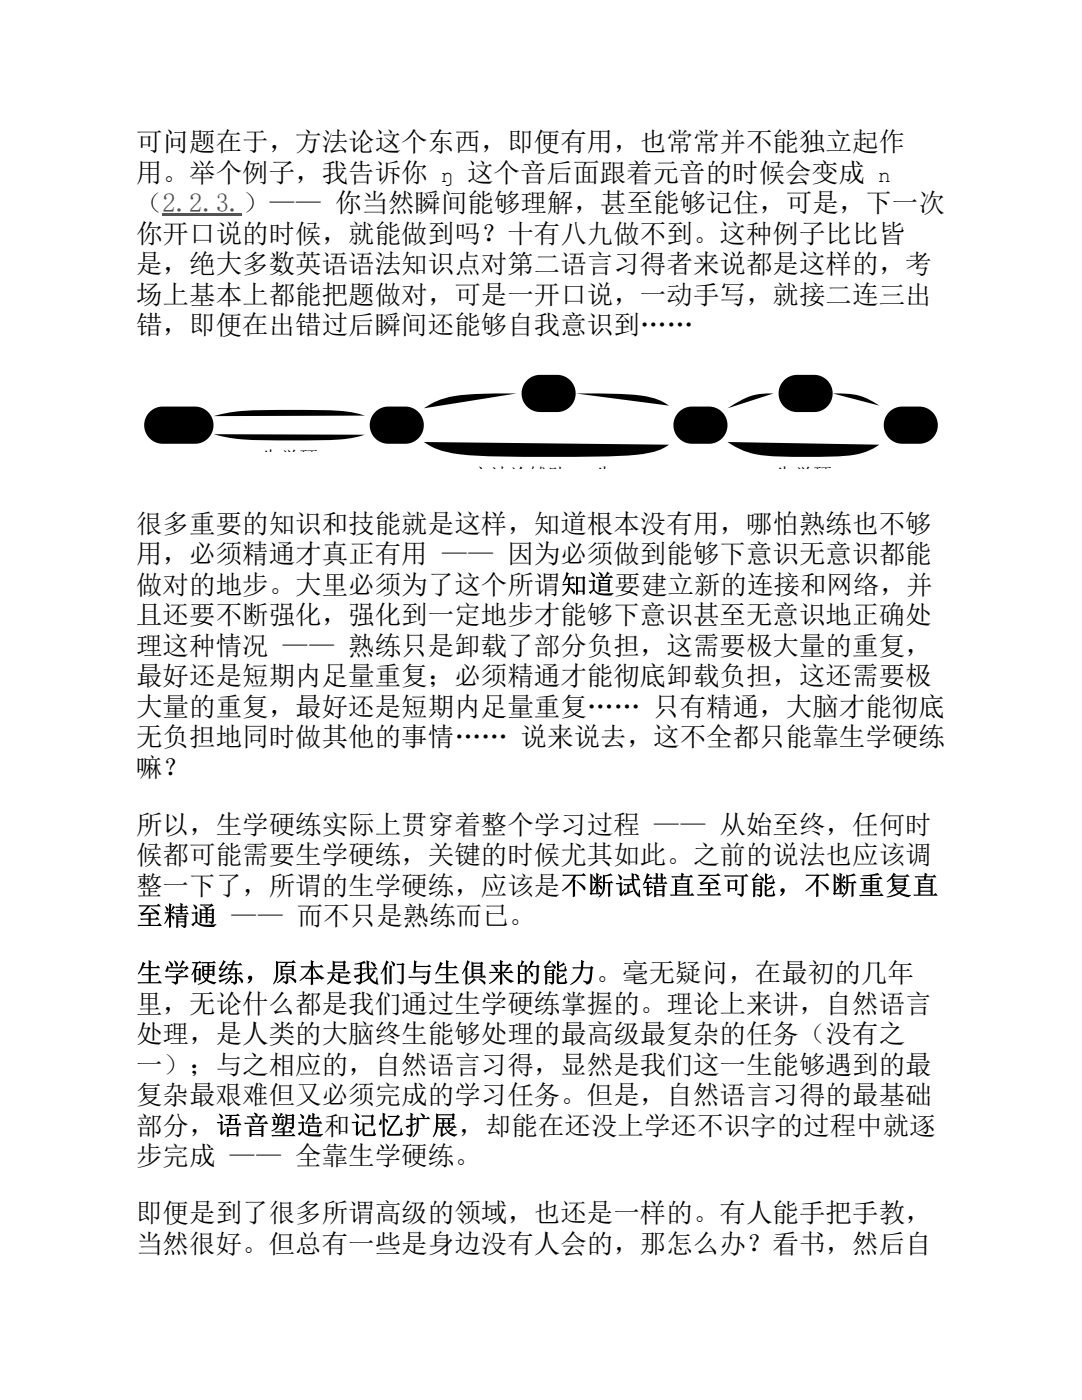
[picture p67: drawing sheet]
<svg xmlns="http://www.w3.org/2000/svg" width="216mm" height="279mm" viewBox="0 0 216 279" stroke-linecap="round" stroke-linejoin="round" font-family="sans-serif">
<defs><g id="words">
<g font-size="5.3">
<text x="27.2" y="30.2">可问题在于，方法论这个东西，即便有用，也常常并不能独立起作</text>
<text x="27.2" y="36.2">用。举个例子，我告诉你</text>
<text x="93.2" y="36.2">这个音后面跟着元音的时候会变成</text>
<text x="27.2" y="42.3">（2.2.3.）—— 你当然瞬间能够理解，甚至能够记住，可是，下一次</text>
<text x="27.2" y="48.4">你开口说的时候，就能做到吗？十有八九做不到。这种例子比比皆</text>
<text x="27.2" y="54.5">是，绝大多数英语语法知识点对第二语言习得者来说都是这样的，考</text>
<text x="27.2" y="60.6">场上基本上都能把题做对，可是一开口说，一动手写，就接二连三出</text>
<text x="27.2" y="66.7">错，即便在出错过后瞬间还能够自我意识到……</text>
<text x="27.2" y="106.4">很多重要的知识和技能就是这样，知道根本没有用，哪怕熟练也不够</text>
<text x="27.2" y="112.4">用，必须精通才真正有用 —— 因为必须做到能够下意识无意识都能</text>
<text x="27.2" y="118.5">做对的地步。大里必须为了这个所谓知道要建立新的连接和网络，并</text>
<text x="27.2" y="124.6">且还要不断强化，强化到一定地步才能够下意识甚至无意识地正确处</text>
<text x="27.2" y="130.7">理这种情况 —— 熟练只是卸载了部分负担，这需要极大量的重复，</text>
<text x="27.2" y="136.8">最好还是短期内足量重复；必须精通才能彻底卸载负担，这还需要极</text>
<text x="27.2" y="142.9">大量的重复，最好还是短期内足量重复…… 只有精通，大脑才能彻底</text>
<text x="27.2" y="149">无负担地同时做其他的事情…… 说来说去，这不全都只能靠生学硬练</text>
<text x="27.2" y="155">嘛？</text>
<text x="27.2" y="166.4">所以，生学硬练实际上贯穿着整个学习过程 —— 从始至终，任何时</text>
<text x="27.2" y="172.5">候都可能需要生学硬练，关键的时候尤其如此。之前的说法也应该调</text>
<text x="27.2" y="178.6">整一下了，所谓的生学硬练，应该是不断试错直至可能，不断重复直</text>
<text x="27.2" y="184.7">至精通 —— 而不只是熟练而已。</text>
<text x="27.2" y="196.1">生学硬练，原本是我们与生俱来的能力。毫无疑问，在最初的几年</text>
<text x="27.2" y="202.1">里，无论什么都是我们通过生学硬练掌握的。理论上来讲，自然语言</text>
<text x="27.2" y="208.2">处理，是人类的大脑终生能够处理的最高级最复杂的任务（没有之</text>
<text x="27.2" y="214.3">一）；与之相应的，自然语言习得，显然是我们这一生能够遇到的最</text>
<text x="27.2" y="220.4">复杂最艰难但又必须完成的学习任务。但是，自然语言习得的最基础</text>
<text x="27.2" y="226.5">部分，语音塑造和记忆扩展，却能在还没上学还不识字的过程中就逐</text>
<text x="27.2" y="232.6">步完成 —— 全靠生学硬练。</text>
<text x="27.2" y="243.9">即便是到了很多所谓高级的领域，也还是一样的。有人能手把手教，</text>
<text x="27.2" y="250">当然很好。但总有一些是身边没有人会的，那怎么办？看书，然后自</text>
</g>
<g font-size="4.2">
<text x="88" y="36.2">ŋ</text>
<text x="175.2" y="36.2">n</text>
</g>
<g font-size="3.8">
<text x="106.4" y="83.5">笨</text>
<text x="157.7" y="83.5">停</text>
<text x="31.1" y="89.8">不可</text>
<text x="76.1" y="89.8">可</text>
<text x="136.7" y="89.8">熟</text>
<text x="178.7" y="89.8">精</text>
<text x="52.1" y="92.8">生学硬</text>
<text x="94.1" y="96.1">方法论辅助</text>
<text x="118.8" y="96.1">生</text>
<text x="154.7" y="96.1">生学硬</text>
</g>
</g></defs>
<path d="M32.5 42.6h15.8v.5h-15.8z" fill="#00e"/>
<g fill="#000">
<path d="M105.2 75.9l.9-.7 1-.3 4.1-.1a3.7 3.7 0 0 1 3.7 3.7 3.7 3.7 0 0 1-3.7 3.7h-3.4a3.7 3.7 0 0 1-3.4-2.3 3.7 3.7 0 0 1 .8-4zM114.9 78.5h5.2a40.5 40.5 0 0 1 10.8 1.1l1.2 .5 1.4 .9zM156.4 75.9l1-.7 .9-.3 4.1-.1a3.7 3.7 0 0 1 3.7 3.7 3.7 3.7 0 0 1-3.7 3.7h-3.3a3.7 3.7 0 0 1-3.5-2.3 3.7 3.7 0 0 1 .8-4zM166.1 78.5a13.5 13.5 0 0 1 9.4 2.5zM29.9 82.2l.9-.7 1.2-.3 6.9-.1a3.7 3.7 0 0 1 3.7 3.8 3.7 3.7 0 0 1-3.7 3.7h-6.4a3.7 3.7 0 0 1-3.4-2.3 3.7 3.7 0 0 1 .8-4.1zM42.6 83a44.9 44.9 0 0 1 13.4-1.2 88.1 88.1 0 0 1 15 .6l1.8 .5zM42.6 86.7l30.2 .1a31 31 0 0 1-10.4 1.1 147.7 147.7 0 0 1-16-.4zM74.9 82.2l.9-.7 1-.3 4.1-.1a3.7 3.7 0 0 1 3.7 3.8 3.7 3.7 0 0 1-3.7 3.7h-3.4a3.7 3.7 0 0 1-3.4-2.3 3.7 3.7 0 0 1 .8-4.1zM84.6 81.5a16.1 16.1 0 0 1 9.3-2.8l9.2-.2zM84.6 88.2l48.9 .5a11.7 11.7 0 0 1-6.6 2.1 363 363 0 0 1-34 0 15.1 15.1 0 0 1-8.3-2.6zM135.5 82.2l.9-.7 1-.3 4.1-.1a3.7 3.7 0 0 1 3.7 3.8 3.7 3.7 0 0 1-3.7 3.7h-3.4a3.7 3.7 0 0 1-3.4-2.3 3.7 3.7 0 0 1 .8-4.1zM145.2 81.5a13.6 13.6 0 0 1 9.2-3z"/>
<path d="M145.2 88.2l30.3 .5a14 14 0 0 1-8.5 2.4 109 109 0 0 1-16.1-.4 14.7 14.7 0 0 1-5.7-2.5zM177.4 82.2l1-.7 .9-.3 4.1-.1a3.7 3.7 0 0 1 3.7 3.8 3.7 3.7 0 0 1-3.7 3.7h-3.4a3.7 3.7 0 0 1-3.4-2.3 3.7 3.7 0 0 1 .8-4.1z"/>
</g>
<use href="#words"/>
</svg>
